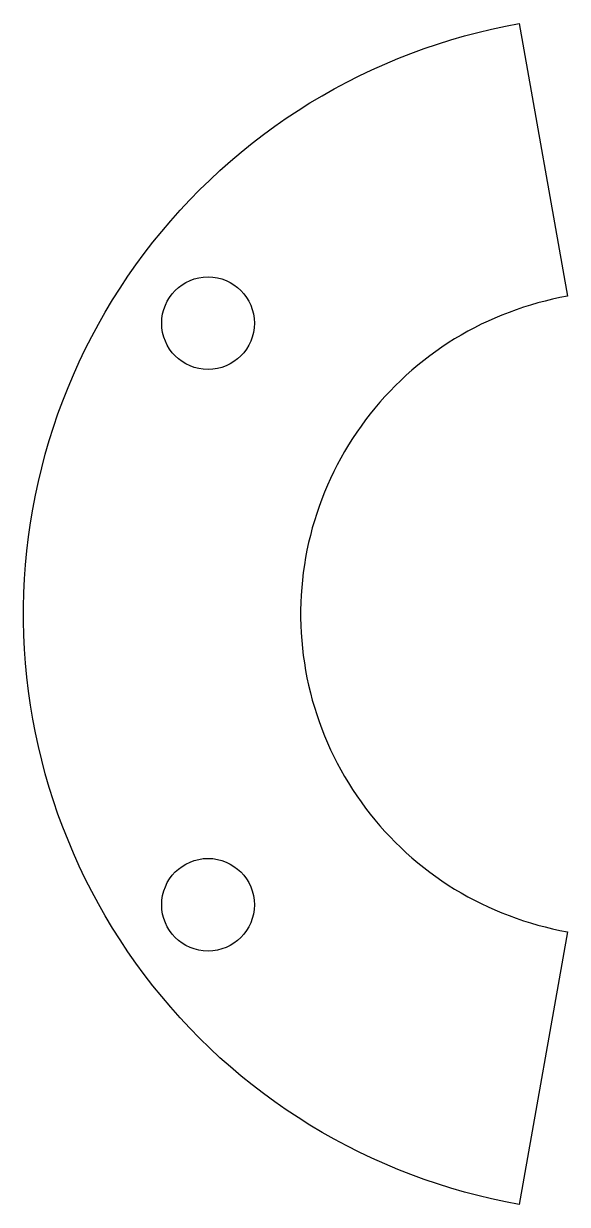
# Model space of a CAD drawing. Header units: millimetres. Extents: x 0 to 50, y 0 to 108.
import ezdxf

# ---------------------------------------------------------------- set-up
doc = ezdxf.new("R2010")
doc.units = ezdxf.units.MM
doc.layers.add('CUT', color=7, linetype='Continuous')

msp = doc.modelspace()

# ---------------------------------------------------------------- linework, layer by layer
at = {"layer": 'CUT'}
msp.add_lwpolyline([(49.17, 83.19), (48.49, 83.04), (47.82, 82.88), (47.15, 82.7), (46.48, 82.51), (45.82, 82.3), (45.16, 82.08), (44.51, 81.84), (43.86, 81.59), (43.22, 81.32), (42.59, 81.04), (41.96, 80.74), (41.34, 80.42), (40.73, 80.1), (40.12, 79.76), (39.52, 79.4), (38.94, 79.03), (38.36, 78.65), (37.79, 78.25), (37.23, 77.84), (36.68, 77.41), (36.14, 76.98), (35.61, 76.53), (35.09, 76.07), (34.58, 75.6), (34.08, 75.11), (33.6, 74.61), (33.12, 74.11), (32.66, 73.59), (32.21, 73.06), (31.77, 72.52), (31.35, 71.97), (30.94, 71.41), (30.54, 70.84), (30.16, 70.26), (29.78, 69.67), (29.43, 69.08), (29.08, 68.47), (28.76, 67.86), (28.44, 67.24), (28.14, 66.61), (27.86, 65.98), (27.59, 65.34), (27.33, 64.7), (27.09, 64.04), (26.87, 63.39), (26.66, 62.72), (26.47, 62.06), (26.29, 61.38), (26.13, 60.71), (25.98, 60.03), (25.85, 59.35), (25.74, 58.66), (25.64, 57.97), (25.56, 57.28), (25.5, 56.59), (25.45, 55.9), (25.41, 55.21), (25.4, 54.51), (25.4, 53.82), (25.41, 53.12), (25.45, 52.43), (25.5, 51.74), (25.56, 51.04), (25.64, 50.35), (25.74, 49.67), (25.85, 48.98), (25.98, 48.3), (26.13, 47.62), (26.29, 46.94), (26.47, 46.27), (26.66, 45.61), (26.87, 44.94), (27.09, 44.29), (27.33, 43.63), (27.59, 42.99), (27.86, 42.35), (28.14, 41.71), (28.44, 41.09), (28.76, 40.47), (29.08, 39.86), (29.43, 39.25), (29.78, 38.66), (30.16, 38.07), (30.54, 37.49), (30.94, 36.92), (31.35, 36.36), (31.77, 35.81), (32.21, 35.27), (32.66, 34.74), (33.12, 34.22), (33.6, 33.72), (34.08, 33.22), (34.58, 32.73), (35.09, 32.26), (35.61, 31.8), (36.14, 31.35), (36.68, 30.91), (37.23, 30.49), (37.79, 30.08), (38.36, 29.68), (38.94, 29.3), (39.52, 28.93), (40.12, 28.57), (40.73, 28.23), (41.34, 27.9), (41.96, 27.59), (42.59, 27.29), (43.22, 27.01), (43.86, 26.74), (44.51, 26.49), (45.16, 26.25), (45.82, 26.02), (46.48, 25.82), (47.15, 25.62), (47.82, 25.45), (48.49, 25.29), (49.17, 25.14), (49.86, 25.01), (45.45, 0), (44.18, 0.24), (42.91, 0.51), (41.66, 0.81), (40.41, 1.13), (39.17, 1.49), (37.94, 1.88), (36.72, 2.29), (35.5, 2.73), (34.3, 3.21), (33.11, 3.71), (31.94, 4.23), (30.77, 4.79), (29.62, 5.37), (28.48, 5.98), (27.36, 6.61), (26.25, 7.28), (25.16, 7.96), (24.08, 8.68), (23.02, 9.41), (21.98, 10.18), (20.96, 10.96), (19.95, 11.77), (18.97, 12.61), (18, 13.46), (17.06, 14.34), (16.13, 15.25), (15.23, 16.17), (14.35, 17.11), (13.49, 18.08), (12.66, 19.06), (11.85, 20.06), (11.06, 21.08), (10.29, 22.12), (9.55, 23.18), (8.84, 24.26), (8.15, 25.35), (7.49, 26.46), (6.85, 27.58), (6.24, 28.71), (5.65, 29.87), (5.1, 31.03), (4.57, 32.21), (4.07, 33.4), (3.59, 34.6), (3.15, 35.81), (2.73, 37.03), (2.35, 38.26), (1.99, 39.5), (1.66, 40.75), (1.36, 42), (1.09, 43.27), (0.85, 44.53), (0.63, 45.81), (0.45, 47.09), (0.3, 48.37), (0.18, 49.65), (0.09, 50.94), (0.03, 52.23), (0, 53.52), (0, 54.81), (0.03, 56.1), (0.09, 57.39), (0.18, 58.68), (0.3, 59.96), (0.45, 61.24), (0.63, 62.52), (0.85, 63.79), (1.09, 65.06), (1.36, 66.32), (1.66, 67.58), (1.99, 68.83), (2.35, 70.07), (2.73, 71.3), (3.15, 72.52), (3.59, 73.73), (4.07, 74.93), (4.57, 76.12), (5.1, 77.3), (5.65, 78.46), (6.24, 79.61), (6.85, 80.75), (7.49, 81.87), (8.15, 82.98), (8.84, 84.07), (9.55, 85.15), (10.29, 86.2), (11.06, 87.24), (11.85, 88.27), (12.66, 89.27), (13.49, 90.25), (14.35, 91.22), (15.23, 92.16), (16.13, 93.08), (17.06, 93.98), (18, 94.86), (18.97, 95.72), (19.95, 96.55), (20.96, 97.37), (21.98, 98.15), (23.02, 98.92), (24.08, 99.65), (25.16, 100.37), (26.25, 101.05), (27.36, 101.71), (28.48, 102.35), (29.62, 102.96), (30.77, 103.54), (31.94, 104.1), (33.11, 104.62), (34.3, 105.12), (35.5, 105.59), (36.72, 106.04), (37.94, 106.45), (39.17, 106.84), (40.41, 107.2), (41.66, 107.52), (42.91, 107.82), (44.18, 108.09), (45.45, 108.33), (49.86, 83.31)], close=True, dxfattribs=at)
for centre in [(16.91, 80.84), (16.91, 27.49)]:
    msp.add_circle(centre, 4.25, dxfattribs=at)

doc.saveas('drawing.dxf')
